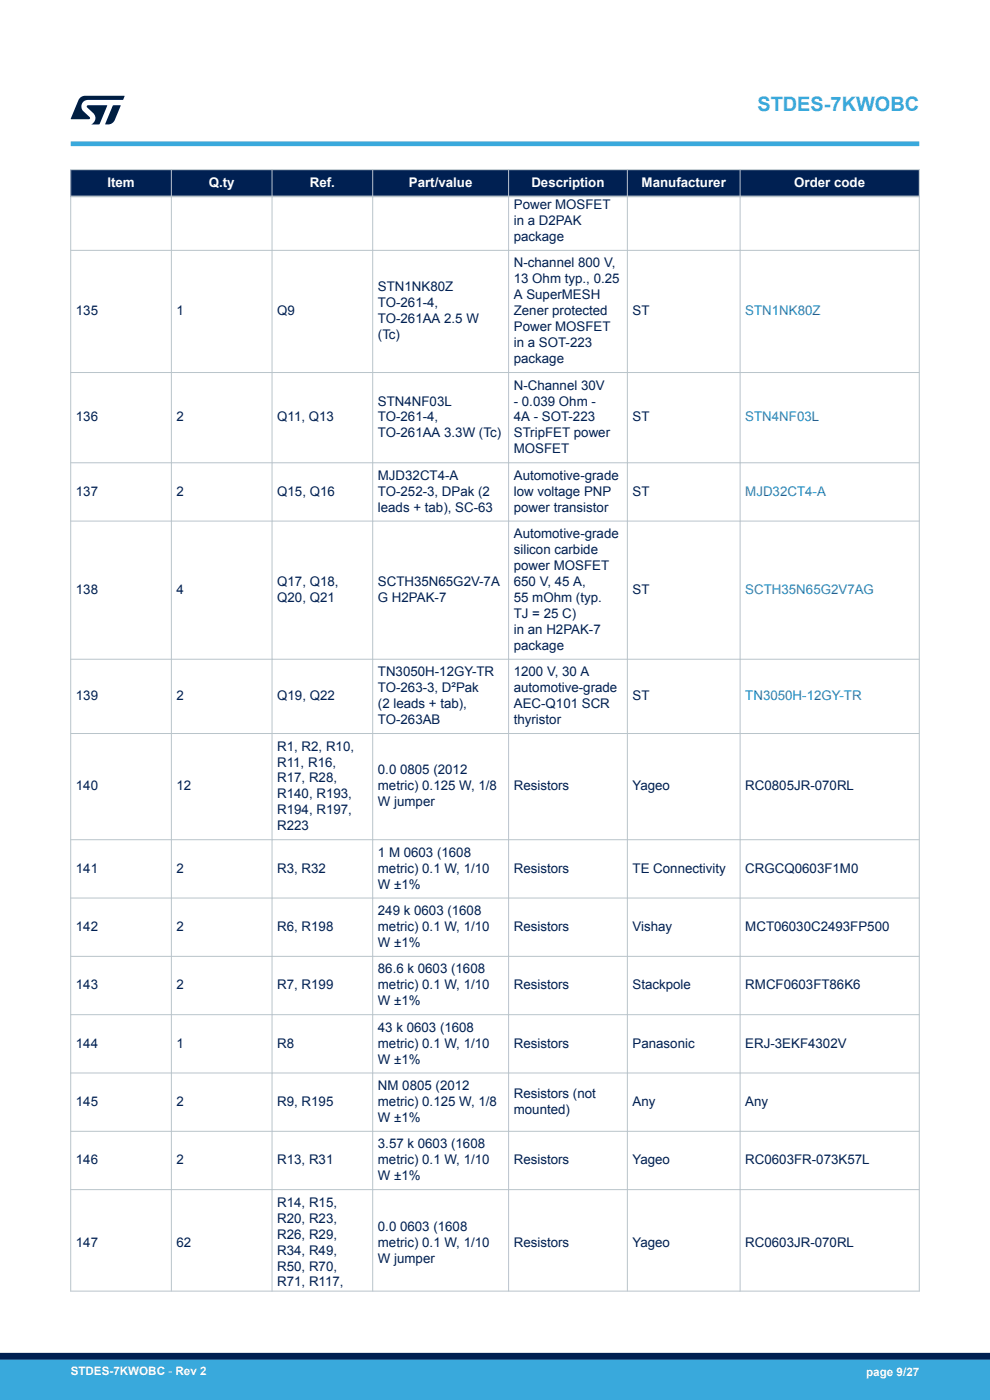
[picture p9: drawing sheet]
<svg xmlns="http://www.w3.org/2000/svg" width="210mm" height="297mm" viewBox="0 0 210 297" stroke-linecap="round" stroke-linejoin="round" font-family="sans-serif">
<defs><g id="words">
<text font-size="4.2" fill="#39a9dc" x="160.7" y="23.5">STDES-7KWOBC</text>
<g font-size="2.8" fill="#fff">
<text x="22.8" y="39.6">Item</text>
<text x="44.3" y="39.6">Q.ty</text>
<text x="65.7" y="39.6">Ref.</text>
<text x="86.7" y="39.6">Part/value</text>
<text x="112.7" y="39.6">Description</text>
<text x="136.1" y="39.6">Manufacturer</text>
<text x="168.5" y="39.6">Order code</text>
</g>
<g font-size="2.8" fill="#002052">
<text x="109" y="44.4">Power MOSFET</text>
<text x="109" y="47.7">in a D2PAK</text>
<text x="109" y="51.1">package</text>
<text x="109" y="56.7">N-channel 800 V,</text>
<text x="80.2" y="61.8">STN1NK80Z</text>
<text x="80.2" y="65.2">TO-261-4,</text>
<text x="109" y="60.1">13 Ohm typ., 0.25</text>
<text x="109" y="63.5">A SuperMESH</text>
<text x="16.1" y="66.9">135</text>
<text x="37.5" y="66.9">1</text>
<text x="58.8" y="66.9">Q9</text>
<text x="80.2" y="68.6">TO-261AA 2.5 W</text>
<text x="80.2" y="72">(Tc)</text>
<text x="109" y="66.9">Zener protected</text>
<text x="109" y="70.3">Power MOSFET</text>
<text x="134.2" y="66.9">ST</text>
<text x="109" y="73.7">in a SOT-223</text>
<text x="109" y="77">package</text>
<text x="109" y="82.6">N-Channel 30V</text>
<text x="16.1" y="89.4">136</text>
<text x="37.5" y="89.4">2</text>
<text x="58.8" y="89.4">Q11, Q13</text>
<text x="80.2" y="86">STN4NF03L</text>
<text x="80.2" y="89.4">TO-261-4,</text>
<text x="109" y="86">- 0.039 Ohm -</text>
<text x="109" y="89.4">4A - SOT-223</text>
<text x="134.2" y="89.4">ST</text>
<text x="80.2" y="92.8">TO-261AA 3.3W (Tc)</text>
<text x="109" y="92.8">STripFET power</text>
<text x="80.2" y="101.8">MJD32CT4-A</text>
<text x="109" y="96.2">MOSFET</text>
<text x="109" y="101.8">Automotive-grade</text>
<text x="16.1" y="105.2">137</text>
<text x="37.5" y="105.2">2</text>
<text x="58.8" y="105.2">Q15, Q16</text>
<text x="80.2" y="105.2">TO-252-3, DPak (2</text>
<text x="109" y="105.2">low voltage PNP</text>
<text x="134.2" y="105.2">ST</text>
<text x="80.2" y="108.6">leads + tab), SC-63</text>
<text x="109" y="108.6">power transistor</text>
<text x="109" y="114.2">Automotive-grade</text>
<text x="109" y="117.5">silicon carbide</text>
<text x="58.8" y="124.3">Q17, Q18,</text>
<text x="80.2" y="124.3">SCTH35N65G2V-7A</text>
<text x="109" y="120.9">power MOSFET</text>
<text x="109" y="124.3">650 V, 45 A,</text>
<text x="16.1" y="126">138</text>
<text x="37.5" y="126">4</text>
<text x="58.8" y="127.7">Q20, Q21</text>
<text x="80.2" y="127.7">G H2PAK-7</text>
<text x="109" y="127.7">55 mOhm (typ.</text>
<text x="109" y="131.1">TJ = 25 C)</text>
<text x="134.2" y="126">ST</text>
<text x="109" y="134.5">in an H2PAK-7</text>
<text x="109" y="137.9">package</text>
<text x="80.2" y="143.5">TN3050H-12GY-TR</text>
<text x="109" y="143.5">1200 V, 30 A</text>
<text x="16.1" y="148.5">139</text>
<text x="37.5" y="148.5">2</text>
<text x="58.8" y="148.5">Q19, Q22</text>
<text x="80.2" y="146.8">TO-263-3, D²Pak</text>
<text x="109" y="146.8">automotive-grade</text>
<text x="134.2" y="148.5">ST</text>
<text x="80.2" y="150.2">(2 leads + tab),</text>
<text x="80.2" y="153.6">TO-263AB</text>
<text x="109" y="150.2">AEC-Q101 SCR</text>
<text x="109" y="153.6">thyristor</text>
<text x="58.8" y="159.2">R1, R2, R10,</text>
<text x="16.1" y="167.7">140</text>
<text x="37.5" y="167.7">12</text>
<text x="58.8" y="162.6">R11, R16,</text>
<text x="58.8" y="166">R17, R28,</text>
<text x="80.2" y="164.3">0.0 0805 (2012</text>
<text x="80.2" y="167.7">metric) 0.125 W, 1/8</text>
<text x="109" y="167.7">Resistors</text>
<text x="134.2" y="167.7">Yageo</text>
<text x="158.1" y="167.7">RC0805JR-070RL</text>
<text x="58.8" y="169.4">R140, R193,</text>
<text x="58.8" y="172.8">R194, R197,</text>
<text x="80.2" y="171.1">W jumper</text>
<text x="58.8" y="176.2">R223</text>
<text x="16.1" y="185.1">141</text>
<text x="37.5" y="185.1">2</text>
<text x="58.8" y="185.1">R3, R32</text>
<text x="80.2" y="181.8">1 M 0603 (1608</text>
<text x="80.2" y="185.1">metric) 0.1 W, 1/10</text>
<text x="109" y="185.1">Resistors</text>
<text x="134.2" y="185.1">TE Connectivity</text>
<text x="158.1" y="185.1">CRGCQ0603F1M0</text>
<text x="80.2" y="188.5">W ±1%</text>
<text x="16.1" y="197.5">142</text>
<text x="37.5" y="197.5">2</text>
<text x="58.8" y="197.5">R6, R198</text>
<text x="80.2" y="194.1">249 k 0603 (1608</text>
<text x="80.2" y="197.5">metric) 0.1 W, 1/10</text>
<text x="109" y="197.5">Resistors</text>
<text x="134.2" y="197.5">Vishay</text>
<text x="158.1" y="197.5">MCT06030C2493FP500</text>
<text x="80.2" y="200.9">W ±1%</text>
<text x="16.1" y="209.9">143</text>
<text x="37.5" y="209.9">2</text>
<text x="58.8" y="209.9">R7, R199</text>
<text x="80.2" y="206.5">86.6 k 0603 (1608</text>
<text x="80.2" y="209.9">metric) 0.1 W, 1/10</text>
<text x="109" y="209.9">Resistors</text>
<text x="134.2" y="209.9">Stackpole</text>
<text x="158.1" y="209.9">RMCF0603FT86K6</text>
<text x="80.2" y="213.3">W ±1%</text>
<text x="80.2" y="218.9">43 k 0603 (1608</text>
<text x="16.1" y="222.3">144</text>
<text x="37.5" y="222.3">1</text>
<text x="58.8" y="222.3">R8</text>
<text x="80.2" y="222.3">metric) 0.1 W, 1/10</text>
<text x="80.2" y="225.6">W ±1%</text>
<text x="109" y="222.3">Resistors</text>
<text x="134.2" y="222.3">Panasonic</text>
<text x="158.1" y="222.3">ERJ-3EKF4302V</text>
<text x="80.2" y="231.2">NM 0805 (2012</text>
<text x="109" y="232.9">Resistors (not</text>
<text x="16.1" y="234.6">145</text>
<text x="37.5" y="234.6">2</text>
<text x="58.8" y="234.6">R9, R195</text>
<text x="80.2" y="234.6">metric) 0.125 W, 1/8</text>
<text x="80.2" y="238">W ±1%</text>
<text x="109" y="236.3">mounted)</text>
<text x="134.2" y="234.6">Any</text>
<text x="158.1" y="234.6">Any</text>
<text x="80.2" y="243.6">3.57 k 0603 (1608</text>
<text x="16.1" y="247">146</text>
<text x="37.5" y="247">2</text>
<text x="58.8" y="247">R13, R31</text>
<text x="80.2" y="247">metric) 0.1 W, 1/10</text>
<text x="80.2" y="250.4">W ±1%</text>
<text x="109" y="247">Resistors</text>
<text x="134.2" y="247">Yageo</text>
<text x="158.1" y="247">RC0603FR-073K57L</text>
<text x="58.8" y="256">R14, R15,</text>
<text x="58.8" y="259.4">R20, R23,</text>
<text x="58.8" y="262.8">R26, R29,</text>
<text x="80.2" y="261.1">0.0 0603 (1608</text>
<text x="16.1" y="264.4">147</text>
<text x="37.5" y="264.4">62</text>
<text x="58.8" y="266.1">R34, R49,</text>
<text x="58.8" y="269.5">R50, R70,</text>
<text x="80.2" y="264.4">metric) 0.1 W, 1/10</text>
<text x="80.2" y="267.8">W jumper</text>
<text x="109" y="264.4">Resistors</text>
<text x="134.2" y="264.4">Yageo</text>
<text x="158.1" y="264.4">RC0603JR-070RL</text>
<text x="58.8" y="272.9">R71, R117,</text>
</g>
<g font-size="2.8" fill="#1f81af">
<text x="158.1" y="66.9">STN1NK80Z</text>
<text x="158.1" y="89.4">STN4NF03L</text>
<text x="158.1" y="105.2">MJD32CT4-A</text>
<text x="158.1" y="126">SCTH35N65G2V7AG</text>
<text x="158.1" y="148.5">TN3050H-12GY-TR</text>
</g>
<g font-size="2.5" fill="#fff">
<text x="15" y="291.6">STDES-7KWOBC - Rev 2</text>
<text x="183.7" y="291.9">page 9/27</text>
</g>
</g></defs>
<g fill="#002052">
<path d="M15 36h180v5.7h-180z" fill-rule="evenodd"/>
<path d="M15 36h180v5.7h-180z" fill-rule="evenodd"/>
</g>
<g fill="none" stroke="#b9c4ca" stroke-width=".21">
<path d="M14.9 36h180.2M15 35.9v238.1M36.4 35.9v238.1M57.7 35.9v238.1M79.1 35.9v238.1M107.9 35.9v238.1M133.1 35.9v238.1M157 35.9v238.1M195 35.9v238.1M14.9 53.1h180.2M14.9 79h180.2M14.9 98.2h180.2"/>
<path d="M14.9 110.5h180.2M14.9 139.9h180.2M14.9 155.6h180.2M14.9 178.1h180.2M14.9 190.5h180.2M14.9 202.9h180.2M14.9 215.3h180.2M14.9 227.6h180.2M14.9 240h180.2M14.9 252.4h180.2M14.9 273.9h180.2"/>
</g>
<path d="M14.9 41.7h180.2" fill="none" stroke="#b9c4ca" stroke-width=".35"/>
<path d="M15 30.5h180" fill="none" stroke="#39a9dc" stroke-width="1"/>
<g fill="#001e41">
<path d="M17.1 20.7l.9-.4 8.4 .1-.3 .8h-7.4a1.4 1.4 0 0 0-1.3 .8 1.4 1.4 0 0 0 .2 1.5l1.4 1.3v.4l-4 .1 1.6-4.1z"/>
<path d="M24 22.4h1.6l-1.3 3.1a1.54 1.54 0 0 1-1.4 .9l-.6-.1z"/>
<path d="M18.5 22.4h4.2l-1.6 4h-1.7a1.48 1.48 0 0 0 .4-2.4l-1.3-1.2z"/>
</g>
<g fill="#39a9dc">
<path d="M0 288.4h210v8.6h-210z" fill-rule="evenodd"/>
<path d="M-.1 288.4h210.2v4.4h-210.2z" fill-rule="evenodd"/>
</g>
<path d="M0 287.7h210" fill="none" stroke="#002052" stroke-width="1.4"/>
<use href="#words"/>
</svg>
